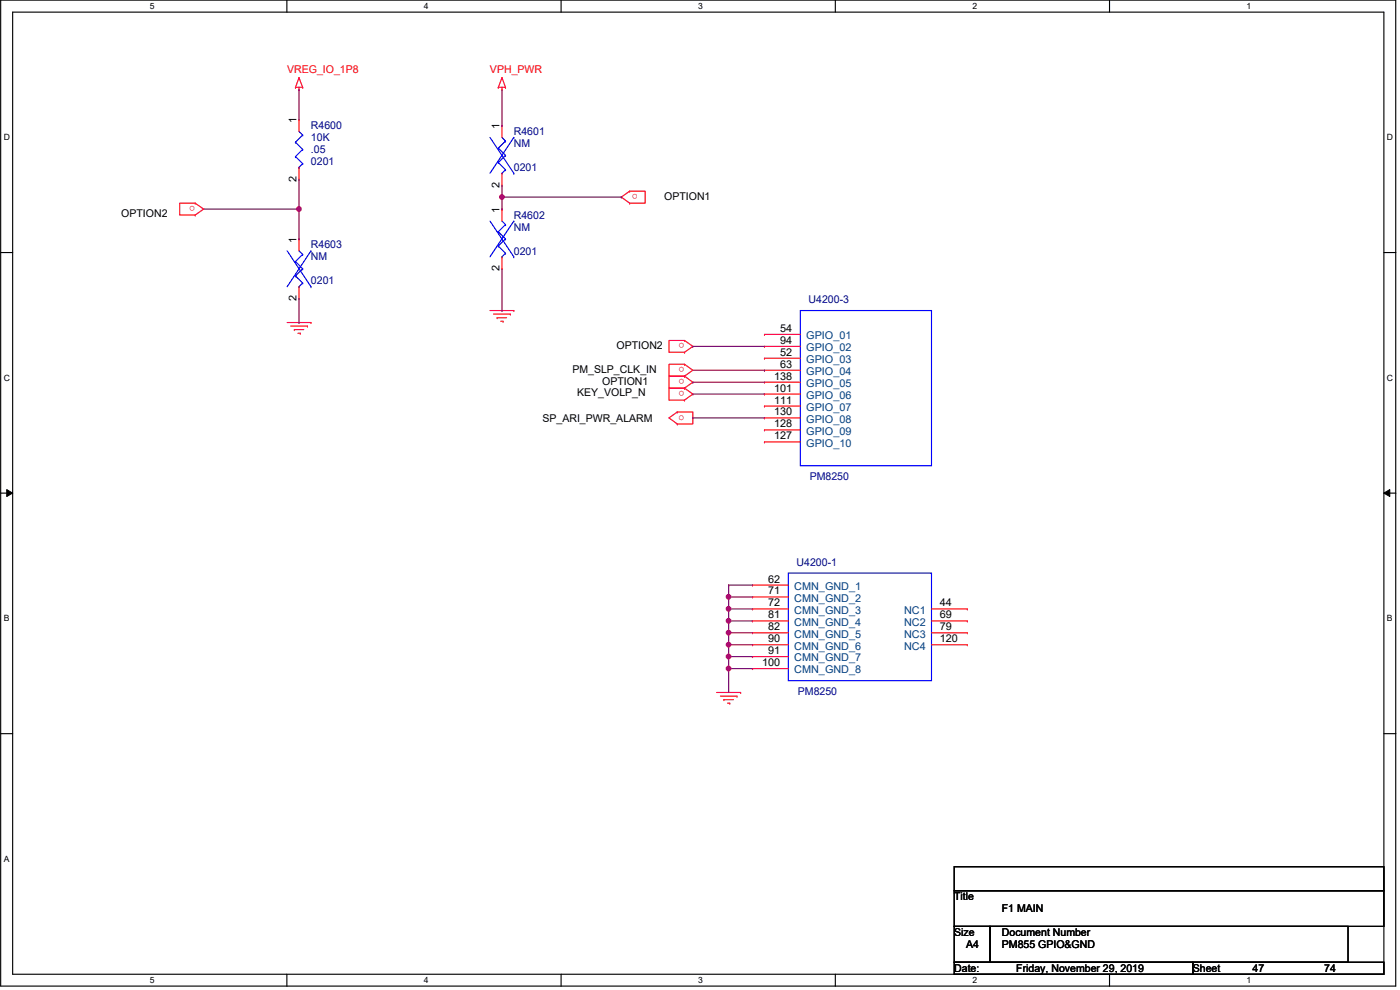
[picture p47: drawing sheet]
<svg xmlns="http://www.w3.org/2000/svg" width="420mm" height="297mm" viewBox="0 0 420 297" stroke-linecap="round" stroke-linejoin="round" font-family="sans-serif">
<defs><g id="words">
<g font-size="3.2" fill="#f00">
<text x="86.2" y="21.9">VREG_IO_1P8</text>
<text x="147.1" y="21.9">VPH_PWR</text>
<text x="191.5" y="58.3" transform="rotate(180 191.5 58.3)">o</text>
<text x="58.6" y="61.8" transform="rotate(180 58.6 61.8)">o</text>
<text x="205.4" y="103" transform="rotate(180 205.4 103)">o</text>
<text x="205.4" y="110.2" transform="rotate(180 205.4 110.2)">o</text>
<text x="205.4" y="113.8" transform="rotate(180 205.4 113.8)">o</text>
<text x="205.4" y="117.4" transform="rotate(180 205.4 117.4)">o</text>
<text x="203.7" y="126.2">o</text>
</g>
<g font-size="3.2">
<text x="89" y="37" transform="rotate(-90 89 37)">1</text>
<text x="149.9" y="38.7" transform="rotate(-90 149.9 38.7)">1</text>
<text x="89" y="54.5" transform="rotate(-90 89 54.5)">2</text>
<text x="149.9" y="56.3" transform="rotate(-90 149.9 56.3)">2</text>
<text x="199.3" y="59.9">OPTION1</text>
<text x="36.4" y="65.2">OPTION2</text>
<text x="149.9" y="63.8" transform="rotate(-90 149.9 63.8)">1</text>
<text x="89" y="72.8" transform="rotate(-90 89 72.8)">1</text>
<text x="149.9" y="81.4" transform="rotate(-90 149.9 81.4)">2</text>
<text x="89" y="90.3" transform="rotate(-90 89 90.3)">2</text>
<text x="234.1" y="99.6">54</text>
<text x="185" y="104.6">OPTION2</text>
<text x="234.1" y="106.7">52</text>
<text x="234.1" y="103.2">94</text>
<text x="171.8" y="111.8">PM_SLP_CLK_IN</text>
<text x="232.4" y="113.9">138</text>
<text x="234.1" y="110.3">63</text>
<text x="173.2" y="119">KEY_VOLP_N</text>
<text x="180.7" y="115.4">OPTION1</text>
<text x="232.4" y="117.5">101</text>
<text x="232.4" y="124.6">130</text>
<text x="232.4" y="121.1">111</text>
<text x="162.8" y="126.5">SP_ARI_PWR_ALARM</text>
<text x="232.4" y="131.8">127</text>
<text x="232.4" y="128.2">128</text>
<text x="230.5" y="178.3">71</text>
<text x="230.5" y="174.8">62</text>
<text x="230.5" y="185.5">81</text>
<text x="230.5" y="181.9">72</text>
<text x="282.1" y="185.5">69</text>
<text x="282.1" y="181.9">44</text>
<text x="230.5" y="189.1">82</text>
<text x="282.1" y="189.1">79</text>
<text x="230.5" y="196.3">91</text>
<text x="230.5" y="192.7">90</text>
<text x="282.1" y="192.7">120</text>
<text x="228.8" y="199.9">100</text>
<text x="286.4" y="270.1">Title</text>
<text x="300.7" y="273.7">F1 MAIN</text>
<text x="286.4" y="280.8">Size</text>
<text x="300.7" y="280.8">Document Number</text>
<text x="290" y="284.4">A4</text>
<text x="300.7" y="284.4">PM855 GPIO&amp;GND</text>
<text x="286.4" y="291.6">Date:</text>
<text x="305" y="291.6">Friday, November 29, 2019</text>
<text x="358" y="291.6">Sheet</text>
<text x="375.9" y="291.6">47</text>
<text x="397.4" y="291.6">74</text>
</g>
<g font-size="3.2" fill="#000080">
<text x="93.3" y="38.7">R4600</text>
<text x="154.2" y="40.6">R4601</text>
<text x="93.3" y="42.3">10K</text>
<text x="93.3" y="45.9">.05</text>
<text x="154.2" y="44.1">NM</text>
<text x="93.3" y="49.5">0201</text>
<text x="154.2" y="51.3">0201</text>
<text x="154.2" y="65.6">R4602</text>
<text x="154.2" y="69.2">NM</text>
<text x="93.3" y="74.5">R4603</text>
<text x="154.2" y="76.4">0201</text>
<text x="93.3" y="78.1">NM</text>
<text x="93.3" y="85.3">0201</text>
<text x="242.7" y="91.1">U4200-3</text>
<text x="243" y="144.1">PM8250</text>
<text x="239.1" y="169.8">U4200-1</text>
<text x="239.5" y="208.5">PM8250</text>
</g>
<g font-size="3.2" fill="#004080">
<text x="242" y="101.8">GPIO_01</text>
<text x="242" y="105.4">GPIO_02</text>
<text x="242" y="112.5">GPIO_04</text>
<text x="242" y="108.9">GPIO_03</text>
<text x="242" y="119.7">GPIO_06</text>
<text x="242" y="116.1">GPIO_05</text>
<text x="242" y="123.3">GPIO_07</text>
<text x="242" y="130.4">GPIO_09</text>
<text x="242" y="126.8">GPIO_08</text>
<text x="242" y="134">GPIO_10</text>
<text x="238.4" y="177">CMN_GND_1</text>
<text x="238.4" y="184.1">CMN_GND_3</text>
<text x="238.4" y="180.5">CMN_GND_2</text>
<text x="271.3" y="184.1">NC1</text>
<text x="238.4" y="191.3">CMN_GND_5</text>
<text x="238.4" y="187.7">CMN_GND_4</text>
<text x="271.3" y="191.3">NC3</text>
<text x="271.3" y="187.7">NC2</text>
<text x="238.4" y="194.9">CMN_GND_6</text>
<text x="271.3" y="194.9">NC4</text>
<text x="238.4" y="202.1">CMN_GND_8</text>
<text x="238.4" y="198.5">CMN_GND_7</text>
</g>
<g font-size="2.6">
<text x="44.9" y="2.8">5</text>
<text x="127.2" y="2.8">4</text>
<text x="209.5" y="2.8">3</text>
<text x="291.8" y="2.8">2</text>
<text x="374.1" y="2.8">1</text>
<text x="1.1" y="42">D</text>
<text x="416.3" y="42">D</text>
<text x="1.1" y="114.2">C</text>
<text x="416.3" y="114.2">C</text>
<text x="1.1" y="186.4">B</text>
<text x="416.3" y="186.4">B</text>
<text x="1.1" y="258.5">A</text>
<text x="44.9" y="295">5</text>
<text x="127.2" y="295">4</text>
<text x="209.5" y="295">3</text>
<text x="291.8" y="295">2</text>
<text x="374.1" y="295">1</text>
</g>
</g></defs>
<path d="M.2 0h418.7v295.9h-418.7zM3.8 3.6h411.5v288.7h-411.5z" fill="none" stroke="#000" stroke-width=".34"/>
<g fill="#fff">
<path d="M44.9 .4h1.5v2.9h-1.5z"/>
<path d="M44.9 292.7h1.5v2.9h-1.5z"/>
</g>
<path d="M86.1 0v3.6M86.1 292.3v3.6" fill="none" stroke="#000" stroke-width=".34"/>
<g fill="#fff">
<path d="M127.2 .4h1.5v2.9h-1.5z"/>
<path d="M127.2 292.7h1.5v2.9h-1.5z"/>
</g>
<path d="M168.4 0v3.6M168.4 292.3v3.6" fill="none" stroke="#000" stroke-width=".34"/>
<g fill="#fff">
<path d="M209.5 .4h1.5v2.9h-1.5z"/>
<path d="M209.5 292.7h1.5v2.9h-1.5z"/>
</g>
<path d="M250.7 0v3.6M250.7 292.3v3.6" fill="none" stroke="#000" stroke-width=".34"/>
<g fill="#fff">
<path d="M291.8 .4h1.5v2.9h-1.5z"/>
<path d="M291.8 292.7h1.5v2.9h-1.5z"/>
</g>
<path d="M333 0v3.6M333 292.3v3.6" fill="none" stroke="#000" stroke-width=".34"/>
<g fill="#fff">
<path d="M374.1 .4h1.5v2.9h-1.5z"/>
<path d="M374.1 292.7h1.5v2.9h-1.5z"/>
<path d="M1.1 39.7h1.9v2.9h-1.9z"/>
<path d="M416.3 39.7h1.8v2.9h-1.8z"/>
<path d="M1.1 111.8h1.9v2.9h-1.9z"/>
<path d="M416.2 111.8h1.9v2.9h-1.9z"/>
</g>
<path d="M.2 75.8h3.6M415.3 75.8h3.6" fill="none" stroke="#000" stroke-width=".34"/>
<g fill="#fff">
<path d="M1.1 184h1.8v2.9h-1.8z"/>
<path d="M416.2 184h1.8v2.9h-1.8z"/>
</g>
<path d="M.2 148h3.6M415.3 148h3.6" fill="none" stroke="#000" stroke-width=".34"/>
<path d="M2 146.9l1.8 1.1-1.8 1zM415.3 148l1.8-1.1v2.1z" fill="#000"/>
<path d="M2 146.9l1.8 1.1-1.8 1zM415.3 148l1.8-1.1v2.1z" fill="none" stroke="#000" stroke-width=".3"/>
<path d="M1.1 256.2h1.8v2.9h-1.8z" fill="#fff"/>
<path d="M.2 220.1h3.6M415.3 220.1h3.6" fill="none" stroke="#000" stroke-width=".34"/>
<path d="M215.1 207.8h7.2" fill="none" stroke="#f00" stroke-width=".34"/>
<circle cx="222.3" cy="207.8" r=".17" fill="#f00"/>
<path d="M216.2 208.9h5" fill="none" stroke="#f00" stroke-width=".34"/>
<circle cx="221.2" cy="208.9" r=".17" fill="#f00"/>
<path d="M217.2 209.9h2.9" fill="none" stroke="#f00" stroke-width=".34"/>
<circle cx="217.2" cy="209.9" r=".17" fill="#f00"/>
<path d="M218.3 211h.7" fill="none" stroke="#f00" stroke-width=".34"/>
<circle cx="219" cy="211" r=".17" fill="#f00"/>
<path d="M88.7 26.2h2.1" fill="none" stroke="#f00" stroke-width=".34"/>
<circle cx="88.7" cy="26.2" r=".17" fill="#f00"/>
<path d="M89.7 26.2v.7" fill="none" stroke="#f00" stroke-width=".34"/>
<circle cx="89.7" cy="26.9" r=".17" fill="#f00"/>
<path d="M89.7 23.3l-1 2.9" fill="none" stroke="#f00" stroke-width=".34"/>
<circle cx="89.7" cy="23.3" r=".17" fill="#f00"/>
<path d="M89.7 23.3l1.1 2.9" fill="none" stroke="#f00" stroke-width=".34"/>
<circle cx="90.8" cy="26.2" r=".17" fill="#f00"/>
<path d="M86.2 96.8h7.1" fill="none" stroke="#f00" stroke-width=".34"/>
<circle cx="93.3" cy="96.8" r=".17" fill="#f00"/>
<path d="M87.2 97.8h5.1" fill="none" stroke="#f00" stroke-width=".34"/>
<circle cx="92.3" cy="97.8" r=".17" fill="#f00"/>
<path d="M88.3 98.9h2.9" fill="none" stroke="#f00" stroke-width=".34"/>
<circle cx="88.3" cy="98.9" r=".17" fill="#f00"/>
<path d="M89.4 100h.7" fill="none" stroke="#f00" stroke-width=".34"/>
<circle cx="90.1" cy="100" r=".17" fill="#f00"/>
<path d="M147.1 93.2h7.1" fill="none" stroke="#f00" stroke-width=".34"/>
<circle cx="154.2" cy="93.2" r=".17" fill="#f00"/>
<path d="M148.1 94.2h5" fill="none" stroke="#f00" stroke-width=".34"/>
<circle cx="153.1" cy="94.2" r=".17" fill="#f00"/>
<path d="M149.2 95.3h2.8" fill="none" stroke="#f00" stroke-width=".34"/>
<circle cx="149.2" cy="95.3" r=".17" fill="#f00"/>
<path d="M150.3 96.4h.7" fill="none" stroke="#f00" stroke-width=".34"/>
<circle cx="151" cy="96.4" r=".17" fill="#f00"/>
<path d="M149.6 26.2h2.1" fill="none" stroke="#f00" stroke-width=".34"/>
<circle cx="149.6" cy="26.2" r=".17" fill="#f00"/>
<path d="M150.7 26.2v.7" fill="none" stroke="#f00" stroke-width=".34"/>
<circle cx="150.7" cy="26.9" r=".17" fill="#f00"/>
<path d="M150.7 23.3l-1.1 2.9" fill="none" stroke="#f00" stroke-width=".34"/>
<circle cx="150.7" cy="23.3" r=".17" fill="#f00"/>
<path d="M150.7 23.3l1 2.9" fill="none" stroke="#f00" stroke-width=".34"/>
<circle cx="151.7" cy="26.2" r=".17" fill="#f00"/>
<path d="M203.3 123.6l-2.5 1.8" fill="none" stroke="#f00" stroke-width=".34"/>
<circle cx="203.3" cy="123.6" r=".17" fill="#f00"/>
<path d="M200.8 125.4l2.5 1.8" fill="none" stroke="#f00" stroke-width=".34"/>
<circle cx="203.3" cy="127.2" r=".17" fill="#f00"/>
<path d="M207.9 118.2l-2.5 1.9M203.3 123.6h4.6v3.6h-4.6" fill="none" stroke="#f00" stroke-width=".34"/>
<circle cx="205.4" cy="120.1" r=".17" fill="#f00"/>
<path d="M205.4 116.5l2.5 1.7" fill="none" stroke="#f00" stroke-width=".34"/>
<circle cx="205.4" cy="116.5" r=".17" fill="#f00"/>
<path d="M205.4 116.5h-4.6v3.6h4.6M207.9 103.9l-2.5 1.8" fill="none" stroke="#f00" stroke-width=".34"/>
<circle cx="205.4" cy="105.7" r=".17" fill="#f00"/>
<path d="M205.4 102.1l2.5 1.8" fill="none" stroke="#f00" stroke-width=".34"/>
<circle cx="205.4" cy="102.1" r=".17" fill="#f00"/>
<path d="M61.1 62.7l-2.5 1.8M205.4 102.1h-4.6v3.6h4.6" fill="none" stroke="#f00" stroke-width=".34"/>
<circle cx="58.6" cy="64.5" r=".17" fill="#f00"/>
<path d="M58.6 61l2.5 1.7" fill="none" stroke="#f00" stroke-width=".34"/>
<circle cx="58.6" cy="61" r=".17" fill="#f00"/>
<path d="M186.5 59.1l2.5 1.9M58.6 61h-4.7v3.5h4.7" fill="none" stroke="#f00" stroke-width=".34"/>
<circle cx="189" cy="61" r=".17" fill="#f00"/>
<path d="M189 57.4l-2.5 1.7" fill="none" stroke="#f00" stroke-width=".34"/>
<circle cx="189" cy="57.4" r=".17" fill="#f00"/>
<path d="M189 57.4h4.6v3.6h-4.6M207.9 114.7l-2.5 1.8" fill="none" stroke="#f00" stroke-width=".34"/>
<circle cx="205.4" cy="116.5" r=".17" fill="#f00"/>
<path d="M205.4 112.9l2.5 1.8" fill="none" stroke="#f00" stroke-width=".34"/>
<circle cx="205.4" cy="112.9" r=".17" fill="#f00"/>
<path d="M207.9 111.1l-2.5 1.8h-4.6v3.6h4.6" fill="none" stroke="#f00" stroke-width=".34"/>
<circle cx="205.4" cy="112.9" r=".17" fill="#f00"/>
<path d="M205.4 109.3l2.5 1.8" fill="none" stroke="#f00" stroke-width=".34"/>
<circle cx="205.4" cy="109.3" r=".17" fill="#f00"/>
<path d="M205.4 109.3h-4.6v3.6h4.6M225.8 175.6h10.8" fill="none" stroke="#f00" stroke-width=".34"/>
<path d="M286.4 260.1h128.9v7.1h-128.9zM286.4 267.2h128.9v10.8h-128.9zM286.4 278h10.7v10.7h-10.7zM297.1 278h107.5v10.7h-107.5zM286.4 288.7h71.6v3.6h-71.6zM358 288.7h57.3v3.6h-57.3z" fill="none" stroke="#000" stroke-width=".34"/>
<path d="M236.6 172h43v32.2h-43z" fill="none" stroke="#00f" stroke-width=".34"/>
<circle cx="225.8" cy="175.6" r=".17" fill="#f00"/>
<path d="M225.8 179.1h10.8" fill="none" stroke="#f00" stroke-width=".34"/>
<circle cx="225.8" cy="179.1" r=".17" fill="#f00"/>
<path d="M225.8 182.7h10.8" fill="none" stroke="#f00" stroke-width=".34"/>
<circle cx="225.8" cy="182.7" r=".17" fill="#f00"/>
<path d="M225.8 186.3h10.8" fill="none" stroke="#f00" stroke-width=".34"/>
<circle cx="225.8" cy="186.3" r=".17" fill="#f00"/>
<path d="M225.8 189.9h10.8" fill="none" stroke="#f00" stroke-width=".34"/>
<circle cx="225.8" cy="189.9" r=".17" fill="#f00"/>
<path d="M225.8 193.5h10.8" fill="none" stroke="#f00" stroke-width=".34"/>
<circle cx="225.8" cy="193.5" r=".17" fill="#f00"/>
<path d="M225.8 197h10.8" fill="none" stroke="#f00" stroke-width=".34"/>
<circle cx="225.8" cy="197" r=".17" fill="#f00"/>
<path d="M225.8 200.6h10.8" fill="none" stroke="#f00" stroke-width=".34"/>
<circle cx="225.8" cy="200.6" r=".17" fill="#f00"/>
<path d="M279.6 182.7h10.7" fill="none" stroke="#f00" stroke-width=".34"/>
<circle cx="290.3" cy="182.7" r=".17" fill="#f00"/>
<path d="M279.6 186.3h10.7" fill="none" stroke="#f00" stroke-width=".34"/>
<circle cx="290.3" cy="186.3" r=".17" fill="#f00"/>
<path d="M279.6 189.9h10.7" fill="none" stroke="#f00" stroke-width=".34"/>
<circle cx="290.3" cy="189.9" r=".17" fill="#f00"/>
<path d="M279.6 193.5h10.7" fill="none" stroke="#f00" stroke-width=".34"/>
<circle cx="290.3" cy="193.5" r=".17" fill="#f00"/>
<path d="M89.7 39.5l1.1 1" fill="none" stroke="#00f" stroke-width=".34"/>
<circle cx="90.8" cy="40.5" r=".17" fill="#00f"/>
<path d="M90.8 40.5l-2.1 2.2" fill="none" stroke="#00f" stroke-width=".34"/>
<circle cx="88.7" cy="42.7" r=".17" fill="#00f"/>
<path d="M88.7 42.7l2.1 2.1" fill="none" stroke="#00f" stroke-width=".34"/>
<circle cx="90.8" cy="44.8" r=".17" fill="#00f"/>
<path d="M90.8 44.8l-2.1 2.2" fill="none" stroke="#00f" stroke-width=".34"/>
<circle cx="88.7" cy="47" r=".17" fill="#00f"/>
<path d="M88.7 47l2.1 2.1" fill="none" stroke="#00f" stroke-width=".34"/>
<circle cx="90.8" cy="49.1" r=".17" fill="#00f"/>
<path d="M90.8 49.1l-1.1 1.1" fill="none" stroke="#00f" stroke-width=".34"/>
<circle cx="89.7" cy="50.2" r=".17" fill="#00f"/>
<path d="M89.7 35.9v3.6" fill="none" stroke="#f00" stroke-width=".34"/>
<circle cx="89.7" cy="35.9" r=".17" fill="#f00"/>
<path d="M89.7 50.2v3.6" fill="none" stroke="#f00" stroke-width=".34"/>
<circle cx="89.7" cy="53.8" r=".17" fill="#f00"/>
<path d="M240.2 93.2h39.4v46.5h-39.4z" fill="none" stroke="#00f" stroke-width=".34"/>
<path d="M229.4 100.3h10.8" fill="none" stroke="#f00" stroke-width=".34"/>
<circle cx="229.4" cy="100.3" r=".17" fill="#f00"/>
<path d="M229.4 103.9h10.8" fill="none" stroke="#f00" stroke-width=".34"/>
<circle cx="229.4" cy="103.9" r=".17" fill="#f00"/>
<path d="M229.4 107.5h10.8" fill="none" stroke="#f00" stroke-width=".34"/>
<circle cx="229.4" cy="107.5" r=".17" fill="#f00"/>
<path d="M229.4 111.1h10.8" fill="none" stroke="#f00" stroke-width=".34"/>
<circle cx="229.4" cy="111.1" r=".17" fill="#f00"/>
<path d="M229.4 114.7h10.8" fill="none" stroke="#f00" stroke-width=".34"/>
<circle cx="229.4" cy="114.7" r=".17" fill="#f00"/>
<path d="M229.4 118.2h10.8" fill="none" stroke="#f00" stroke-width=".34"/>
<circle cx="229.4" cy="118.2" r=".17" fill="#f00"/>
<path d="M229.4 121.8h10.8" fill="none" stroke="#f00" stroke-width=".34"/>
<circle cx="229.4" cy="121.8" r=".17" fill="#f00"/>
<path d="M229.4 125.4h10.8" fill="none" stroke="#f00" stroke-width=".34"/>
<circle cx="229.4" cy="125.4" r=".17" fill="#f00"/>
<path d="M229.4 129h10.8" fill="none" stroke="#f00" stroke-width=".34"/>
<circle cx="229.4" cy="129" r=".17" fill="#f00"/>
<path d="M229.4 132.6h10.8" fill="none" stroke="#f00" stroke-width=".34"/>
<circle cx="229.4" cy="132.6" r=".17" fill="#f00"/>
<path d="M89.7 75.3l1.1 1" fill="none" stroke="#00f" stroke-width=".34"/>
<circle cx="90.8" cy="76.3" r=".17" fill="#00f"/>
<path d="M90.8 76.3l-2.1 2.2" fill="none" stroke="#00f" stroke-width=".34"/>
<circle cx="88.7" cy="78.5" r=".17" fill="#00f"/>
<path d="M88.7 78.5l2.1 2.1" fill="none" stroke="#00f" stroke-width=".34"/>
<circle cx="90.8" cy="80.6" r=".17" fill="#00f"/>
<path d="M90.8 80.6l-2.1 2.2" fill="none" stroke="#00f" stroke-width=".34"/>
<circle cx="88.7" cy="82.8" r=".17" fill="#00f"/>
<path d="M88.7 82.8l2.1 2.1" fill="none" stroke="#00f" stroke-width=".34"/>
<circle cx="90.8" cy="84.9" r=".17" fill="#00f"/>
<path d="M90.8 84.9l-1.1 1.1" fill="none" stroke="#00f" stroke-width=".34"/>
<circle cx="89.7" cy="86" r=".17" fill="#00f"/>
<path d="M93.3 75.3l-7.1 10.7" fill="none" stroke="#00f" stroke-width=".34"/>
<circle cx="93.3" cy="75.3" r=".17" fill="#00f"/>
<path d="M86.2 75.3l7.1 10.7" fill="none" stroke="#00f" stroke-width=".34"/>
<circle cx="93.3" cy="86" r=".17" fill="#00f"/>
<path d="M89.7 71.7v3.6" fill="none" stroke="#f00" stroke-width=".34"/>
<circle cx="89.7" cy="71.7" r=".17" fill="#f00"/>
<path d="M89.7 86v3.6" fill="none" stroke="#f00" stroke-width=".34"/>
<circle cx="89.7" cy="89.6" r=".17" fill="#f00"/>
<path d="M150.6 41.2l1.1 1.1" fill="none" stroke="#00f" stroke-width=".34"/>
<circle cx="151.7" cy="42.3" r=".17" fill="#00f"/>
<path d="M151.7 42.3l-2.2 2.1" fill="none" stroke="#00f" stroke-width=".34"/>
<circle cx="149.5" cy="44.4" r=".17" fill="#00f"/>
<path d="M149.5 44.4l2.2 2.2" fill="none" stroke="#00f" stroke-width=".34"/>
<circle cx="151.7" cy="46.6" r=".17" fill="#00f"/>
<path d="M151.7 46.6l-2.2 2.2" fill="none" stroke="#00f" stroke-width=".34"/>
<circle cx="149.5" cy="48.8" r=".17" fill="#00f"/>
<path d="M149.5 48.8l2.2 2.1" fill="none" stroke="#00f" stroke-width=".34"/>
<circle cx="151.7" cy="50.9" r=".17" fill="#00f"/>
<path d="M151.7 50.9l-1.1 1.1" fill="none" stroke="#00f" stroke-width=".34"/>
<circle cx="150.6" cy="52" r=".17" fill="#00f"/>
<path d="M154.2 41.2l-7.1 10.8" fill="none" stroke="#00f" stroke-width=".34"/>
<circle cx="154.2" cy="41.2" r=".17" fill="#00f"/>
<path d="M147.1 41.2l7.1 10.8" fill="none" stroke="#00f" stroke-width=".34"/>
<circle cx="154.2" cy="52" r=".17" fill="#00f"/>
<path d="M150.6 37.7v3.5" fill="none" stroke="#f00" stroke-width=".34"/>
<circle cx="150.6" cy="37.7" r=".17" fill="#f00"/>
<path d="M150.6 52v3.6" fill="none" stroke="#f00" stroke-width=".34"/>
<circle cx="150.6" cy="55.6" r=".17" fill="#f00"/>
<path d="M150.6 66.3l1.1 1.1" fill="none" stroke="#00f" stroke-width=".34"/>
<circle cx="151.7" cy="67.4" r=".17" fill="#00f"/>
<path d="M151.7 67.4l-2.2 2.2" fill="none" stroke="#00f" stroke-width=".34"/>
<circle cx="149.5" cy="69.6" r=".17" fill="#00f"/>
<path d="M149.5 69.6l2.2 2.1" fill="none" stroke="#00f" stroke-width=".34"/>
<circle cx="151.7" cy="71.7" r=".17" fill="#00f"/>
<path d="M151.7 71.7l-2.2 2.1" fill="none" stroke="#00f" stroke-width=".34"/>
<circle cx="149.5" cy="73.8" r=".17" fill="#00f"/>
<path d="M149.5 73.8l2.2 2.2" fill="none" stroke="#00f" stroke-width=".34"/>
<circle cx="151.7" cy="76" r=".17" fill="#00f"/>
<path d="M151.7 76l-1.1 1" fill="none" stroke="#00f" stroke-width=".34"/>
<circle cx="150.6" cy="77" r=".17" fill="#00f"/>
<path d="M154.2 66.3l-7.1 10.7" fill="none" stroke="#00f" stroke-width=".34"/>
<circle cx="154.2" cy="66.3" r=".17" fill="#00f"/>
<path d="M147.1 66.3l7.1 10.7" fill="none" stroke="#00f" stroke-width=".34"/>
<circle cx="154.2" cy="77" r=".17" fill="#00f"/>
<path d="M150.6 62.7v3.6" fill="none" stroke="#f00" stroke-width=".34"/>
<circle cx="150.6" cy="62.7" r=".17" fill="#f00"/>
<path d="M150.6 77v3.6" fill="none" stroke="#f00" stroke-width=".34"/>
<circle cx="150.6" cy="80.6" r=".17" fill="#f00"/>
<path d="M207.9 125.4h21.5" fill="none" stroke="#800040" stroke-width=".34"/>
<circle cx="207.9" cy="125.4" r=".17" fill="#800040"/>
<path d="M207.9 118.2h21.5" fill="none" stroke="#800040" stroke-width=".34"/>
<circle cx="207.9" cy="118.2" r=".17" fill="#800040"/>
<path d="M218.7 175.6h7.1" fill="none" stroke="#800040" stroke-width=".34"/>
<circle cx="218.7" cy="175.6" r=".17" fill="#800040"/>
<path d="M218.7 179.1h7.1" fill="none" stroke="#800040" stroke-width=".34"/>
<circle cx="218.7" cy="179.1" r=".17" fill="#800040"/>
<path d="M218.7 182.7h7.1" fill="none" stroke="#800040" stroke-width=".34"/>
<circle cx="218.7" cy="182.7" r=".17" fill="#800040"/>
<circle cx="218.7" cy="182.7" r=".7" fill="#f0f"/>
<circle cx="218.7" cy="182.7" r=".7" fill="none" stroke="#f0f" stroke-width=".34"/>
<path d="M218.7 186.3h7.1" fill="none" stroke="#800040" stroke-width=".34"/>
<circle cx="218.7" cy="186.3" r=".17" fill="#800040"/>
<path d="M218.7 189.9h7.1" fill="none" stroke="#800040" stroke-width=".34"/>
<circle cx="218.7" cy="189.9" r=".17" fill="#800040"/>
<path d="M218.7 193.5h7.1" fill="none" stroke="#800040" stroke-width=".34"/>
<circle cx="218.7" cy="193.5" r=".17" fill="#800040"/>
<path d="M218.7 175.6v3.5" fill="none" stroke="#800040" stroke-width=".34"/>
<circle cx="218.7" cy="175.6" r=".17" fill="#800040"/>
<circle cx="218.7" cy="179.1" r=".7" fill="#f0f"/>
<circle cx="218.7" cy="179.1" r=".7" fill="none" stroke="#f0f" stroke-width=".34"/>
<path d="M218.7 179.1v3.6" fill="none" stroke="#800040" stroke-width=".34"/>
<circle cx="218.7" cy="179.1" r=".17" fill="#800040"/>
<path d="M218.7 182.7v3.6" fill="none" stroke="#800040" stroke-width=".34"/>
<circle cx="218.7" cy="182.7" r=".17" fill="#800040"/>
<path d="M218.7 186.3v3.6" fill="none" stroke="#800040" stroke-width=".34"/>
<circle cx="218.7" cy="186.3" r=".17" fill="#800040"/>
<circle cx="218.7" cy="189.8" r=".7" fill="#f0f"/>
<circle cx="218.7" cy="189.8" r=".7" fill="none" stroke="#f0f" stroke-width=".34"/>
<circle cx="218.7" cy="186.3" r=".7" fill="#f0f"/>
<circle cx="218.7" cy="186.3" r=".7" fill="none" stroke="#f0f" stroke-width=".34"/>
<path d="M218.7 189.9v3.6" fill="none" stroke="#800040" stroke-width=".34"/>
<circle cx="218.7" cy="189.9" r=".17" fill="#800040"/>
<circle cx="218.7" cy="193.4" r=".7" fill="#f0f"/>
<circle cx="218.7" cy="193.4" r=".7" fill="none" stroke="#f0f" stroke-width=".34"/>
<path d="M218.7 193.5v3.5" fill="none" stroke="#800040" stroke-width=".34"/>
<circle cx="218.7" cy="193.5" r=".17" fill="#800040"/>
<circle cx="218.7" cy="197" r=".7" fill="#f0f"/>
<circle cx="218.7" cy="197" r=".7" fill="none" stroke="#f0f" stroke-width=".34"/>
<path d="M218.7 197h7.1" fill="none" stroke="#800040" stroke-width=".34"/>
<circle cx="218.7" cy="197" r=".17" fill="#800040"/>
<path d="M218.7 200.6h7.1" fill="none" stroke="#800040" stroke-width=".34"/>
<circle cx="218.7" cy="200.6" r=".17" fill="#800040"/>
<circle cx="218.7" cy="200.6" r=".7" fill="#f0f"/>
<circle cx="218.7" cy="200.6" r=".7" fill="none" stroke="#f0f" stroke-width=".34"/>
<path d="M218.7 197v3.6" fill="none" stroke="#800040" stroke-width=".34"/>
<circle cx="218.7" cy="197" r=".17" fill="#800040"/>
<path d="M218.7 200.6v7.2" fill="none" stroke="#800040" stroke-width=".34"/>
<circle cx="218.7" cy="200.6" r=".17" fill="#800040"/>
<path d="M207.9 103.9h21.5" fill="none" stroke="#800040" stroke-width=".34"/>
<circle cx="207.9" cy="103.9" r=".17" fill="#800040"/>
<path d="M89.7 26.9v9" fill="none" stroke="#800040" stroke-width=".34"/>
<circle cx="89.7" cy="26.9" r=".17" fill="#800040"/>
<path d="M89.7 53.8v8.9" fill="none" stroke="#800040" stroke-width=".34"/>
<circle cx="89.7" cy="62.7" r=".17" fill="#800040"/>
<path d="M89.7 89.6v7.2" fill="none" stroke="#800040" stroke-width=".34"/>
<circle cx="89.7" cy="96.8" r=".17" fill="#800040"/>
<path d="M150.6 80.6v12.6" fill="none" stroke="#800040" stroke-width=".34"/>
<circle cx="150.6" cy="93.2" r=".17" fill="#800040"/>
<path d="M150.6 55.6v3.5" fill="none" stroke="#800040" stroke-width=".34"/>
<circle cx="150.6" cy="59.1" r=".17" fill="#800040"/>
<path d="M150.6 26.9v10.8" fill="none" stroke="#800040" stroke-width=".34"/>
<circle cx="150.6" cy="37.7" r=".17" fill="#800040"/>
<path d="M89.7 62.7v9" fill="none" stroke="#800040" stroke-width=".34"/>
<circle cx="89.7" cy="71.7" r=".17" fill="#800040"/>
<path d="M61.1 62.7h28.6" fill="none" stroke="#800040" stroke-width=".34"/>
<circle cx="89.7" cy="62.7" r=".17" fill="#800040"/>
<circle cx="89.7" cy="62.7" r=".7" fill="#f0f"/>
<circle cx="89.7" cy="62.7" r=".7" fill="none" stroke="#f0f" stroke-width=".34"/>
<path d="M150.6 59.1h35.9" fill="none" stroke="#800040" stroke-width=".34"/>
<circle cx="186.5" cy="59.1" r=".17" fill="#800040"/>
<circle cx="150.6" cy="59.1" r=".7" fill="#f0f"/>
<circle cx="150.6" cy="59.1" r=".7" fill="none" stroke="#f0f" stroke-width=".34"/>
<path d="M150.6 59.1v3.6" fill="none" stroke="#800040" stroke-width=".34"/>
<circle cx="150.6" cy="62.7" r=".17" fill="#800040"/>
<path d="M207.9 114.7h21.5" fill="none" stroke="#800040" stroke-width=".34"/>
<circle cx="207.9" cy="114.7" r=".17" fill="#800040"/>
<path d="M207.9 111.1h21.5" fill="none" stroke="#800040" stroke-width=".34"/>
<circle cx="229.4" cy="111.1" r=".17" fill="#800040"/>
<circle cx="218.7" cy="182.7" r=".7" fill="#f0f"/>
<circle cx="218.7" cy="182.7" r=".7" fill="none" stroke="#f0f" stroke-width=".34"/>
<circle cx="218.7" cy="179.1" r=".7" fill="#f0f"/>
<circle cx="218.7" cy="179.1" r=".7" fill="none" stroke="#f0f" stroke-width=".34"/>
<circle cx="218.7" cy="189.8" r=".7" fill="#f0f"/>
<circle cx="218.7" cy="189.8" r=".7" fill="none" stroke="#f0f" stroke-width=".34"/>
<circle cx="218.7" cy="186.3" r=".7" fill="#f0f"/>
<circle cx="218.7" cy="186.3" r=".7" fill="none" stroke="#f0f" stroke-width=".34"/>
<circle cx="218.7" cy="193.4" r=".7" fill="#f0f"/>
<circle cx="218.7" cy="193.4" r=".7" fill="none" stroke="#f0f" stroke-width=".34"/>
<circle cx="218.7" cy="197" r=".7" fill="#f0f"/>
<circle cx="218.7" cy="197" r=".7" fill="none" stroke="#f0f" stroke-width=".34"/>
<circle cx="218.7" cy="200.6" r=".7" fill="#f0f"/>
<circle cx="218.7" cy="200.6" r=".7" fill="none" stroke="#f0f" stroke-width=".34"/>
<circle cx="89.7" cy="62.7" r=".7" fill="#f0f"/>
<circle cx="89.7" cy="62.7" r=".7" fill="none" stroke="#f0f" stroke-width=".34"/>
<circle cx="150.6" cy="59.1" r=".7" fill="#f0f"/>
<circle cx="150.6" cy="59.1" r=".7" fill="none" stroke="#f0f" stroke-width=".34"/>
<use href="#words"/>
</svg>
